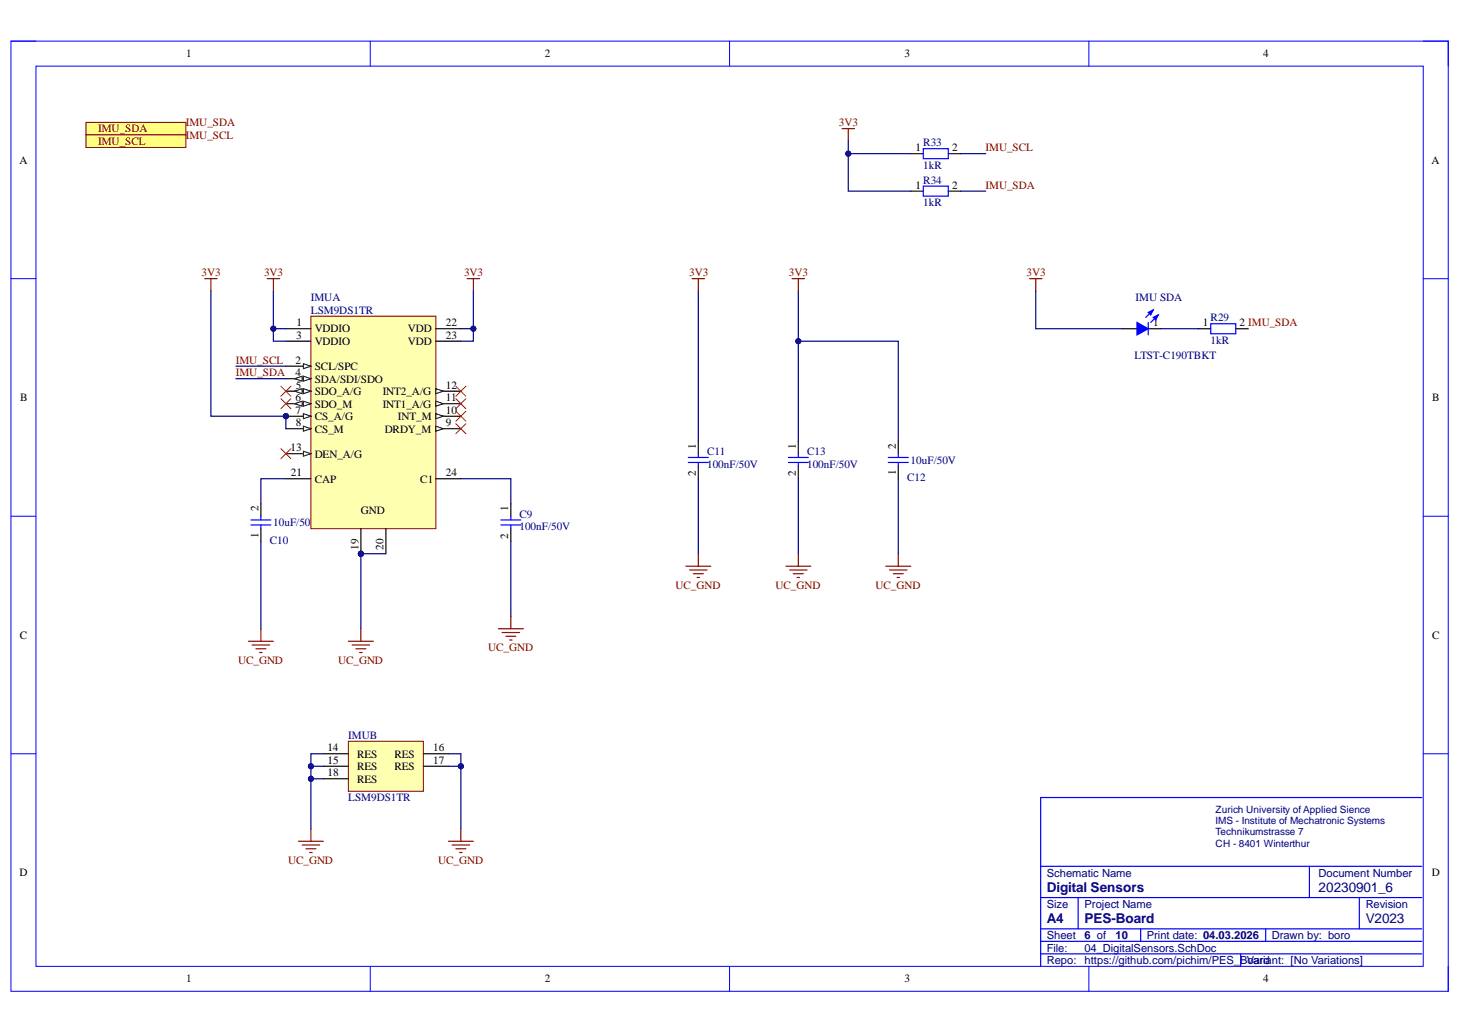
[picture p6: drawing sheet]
<svg xmlns="http://www.w3.org/2000/svg" width="420mm" height="297mm" viewBox="0 0 420 297" stroke-linecap="round" stroke-linejoin="round" font-family="sans-serif">
<defs><g id="words">
<g font-size="3.9" fill="#000080">
<text x="301" y="256.4">Digital Sensors</text>
<text x="379.1" y="256.4">20230901_6</text>
<text x="301" y="265.5">A4</text>
<text x="311.8" y="265.3">PES-Board</text>
<text x="392.7" y="265.3">V2023</text>
</g>
<g font-size="3.2">
<text x="53.5" y="16.5">1</text>
<text x="156.6" y="16.5">2</text>
<text x="260.1" y="16.5">3</text>
<text x="363.2" y="16.5">4</text>
<text x="5.6" y="47">A</text>
<text x="263.2" y="43.5">1</text>
<text x="273.8" y="43.5">2</text>
<text x="411.6" y="47">A</text>
<text x="263.2" y="54.2">1</text>
<text x="273.8" y="54.2">2</text>
<text x="85.3" y="93.8">1</text>
<text x="90.5" y="95.6">VDDIO</text>
<text x="117.3" y="95.6">VDD</text>
<text x="128.2" y="93.8">22</text>
<text x="331.6" y="93.8">1</text>
<text x="345.8" y="93.8">1</text>
<text x="356.4" y="93.8">2 IMU_SDA</text>
<text x="85.2" y="97.4">3</text>
<text x="90.5" y="99.2">VDDIO</text>
<text x="117.3" y="99.2">VDD</text>
<text x="128.2" y="97.4">23</text>
<text x="85" y="104.6">2</text>
<text x="90.5" y="106.4">SCL/SPC</text>
<text x="85" y="108.2">4</text>
<text x="85.1" y="111.8">5</text>
<text x="90.5" y="110">SDA/SDI/SDO</text>
<text x="90.5" y="113.5">SDO_A/G</text>
<text x="110" y="113.5">INT2_A/G</text>
<text x="128.2" y="111.8">12</text>
<text x="5.8" y="115.4">B</text>
<text x="85" y="115.4">6</text>
<text x="85" y="119">7</text>
<text x="90.5" y="117.2">SDO_M</text>
<text x="110" y="117.2">INT1_A/G</text>
<text x="128.2" y="119">10</text>
<text x="128.2" y="115.4">11</text>
<text x="411.8" y="115.4">B</text>
<text x="85.1" y="122.6">8</text>
<text x="90.5" y="120.7">CS_A/G</text>
<text x="90.5" y="124.4">CS_M</text>
<text x="110.6" y="124.4">DRDY_M</text>
<text x="114.4" y="120.7">INT_M</text>
<text x="128.2" y="122.6">9</text>
<text x="83.6" y="129.8">13</text>
<text x="90.5" y="131.6">DEN_A/G</text>
<text x="200.1" y="129" transform="rotate(-90 200.1 129)">1</text>
<text x="228.9" y="129" transform="rotate(-90 228.9 129)">1</text>
<text x="257.6" y="129" transform="rotate(-90 257.6 129)">2</text>
<text x="83.6" y="137">21</text>
<text x="128.2" y="137">24</text>
<text x="200.1" y="137" transform="rotate(-90 200.1 137)">2</text>
<text x="228.9" y="137" transform="rotate(-90 228.9 137)">2</text>
<text x="257.6" y="136.7" transform="rotate(-90 257.6 136.7)">1</text>
<text x="90.5" y="138.8">CAP</text>
<text x="120.9" y="138.8">C1</text>
<text x="74.3" y="147" transform="rotate(-90 74.3 147)">2</text>
<text x="103.8" y="147.7">GND</text>
<text x="146.1" y="147" transform="rotate(-90 146.1 147)">1</text>
<text x="74.3" y="154.7" transform="rotate(-90 74.3 154.7)">1</text>
<text x="146.1" y="154.9" transform="rotate(-90 146.1 154.9)">2</text>
<text x="103.1" y="158" transform="rotate(-90 103.1 158)">19</text>
<text x="110.3" y="158" transform="rotate(-90 110.3 158)">20</text>
<text x="5.7" y="183.7">C</text>
<text x="411.8" y="183.7">C</text>
<text x="94.1" y="216">14</text>
<text x="94.2" y="219.6">15</text>
<text x="102.7" y="217.9">RES</text>
<text x="102.7" y="221.4">RES</text>
<text x="113.4" y="217.9">RES</text>
<text x="113.4" y="221.4">RES</text>
<text x="124.6" y="216">16</text>
<text x="124.6" y="219.6">17</text>
<text x="94.2" y="223.2">18</text>
<text x="102.7" y="225.1">RES</text>
<text x="5.6" y="252">D</text>
<text x="411.7" y="252">D</text>
<text x="53.5" y="282.5">1</text>
<text x="156.6" y="282.5">2</text>
<text x="260.1" y="282.5">3</text>
<text x="363.2" y="282.5">4</text>
</g>
<g font-size="3.2" fill="#800000">
<text x="28.2" y="38.1">IMU_SDA</text>
<text x="28.2" y="41.7">IMU_SCL</text>
<text x="53.5" y="36.3">IMU_SDA</text>
<text x="53.5" y="39.9">IMU_SCL</text>
<text x="241.2" y="36.3">3V3</text>
<text x="283.4" y="43.5">IMU_SCL</text>
<text x="283.4" y="54.2">IMU_SDA</text>
<text x="57.9" y="79.4">3V3</text>
<text x="75.9" y="79.4">3V3</text>
<text x="133.5" y="79.4">3V3</text>
<text x="198.2" y="79.4">3V3</text>
<text x="226.8" y="79.4">3V3</text>
<text x="295.2" y="79.4">3V3</text>
<text x="67.8" y="104.6">IMU_SCL</text>
<text x="67.8" y="108.2">IMU_SDA</text>
<text x="194.3" y="169.3">UC_GND</text>
<text x="223" y="169.3">UC_GND</text>
<text x="251.8" y="169.3">UC_GND</text>
<text x="68.5" y="190.9">UC_GND</text>
<text x="97.3" y="190.9">UC_GND</text>
<text x="140.4" y="187.2">UC_GND</text>
<text x="82.9" y="248.4">UC_GND</text>
<text x="126" y="248.4">UC_GND</text>
</g>
<g font-size="3.2" fill="#000080">
<text x="265.5" y="42.1">R33</text>
<text x="265.5" y="48.5">1kR</text>
<text x="265.5" y="52.8">R34</text>
<text x="265.5" y="59.3">1kR</text>
<text x="89.4" y="86.6">IMUA</text>
<text x="326.5" y="86.6">IMU SDA</text>
<text x="89.4" y="90.2">LSM9DS1TR</text>
<text x="348.1" y="92.4">R29</text>
<text x="348.1" y="98.8">1kR</text>
<text x="326.2" y="103.1">LTST-C190TBKT</text>
<text x="203.3" y="130.8">C11</text>
<text x="232.1" y="130.8">C13</text>
<text x="203.3" y="134.4">100nF/50V</text>
<text x="232.1" y="134.4">100nF/50V</text>
<text x="261.8" y="133.3">10uF/50V</text>
<text x="260.8" y="138.4">C12</text>
<text x="149.4" y="148.8">C9</text>
<text x="78.6" y="151.4">10uF/50V</text>
<text x="149.4" y="152.4">100nF/50V</text>
<text x="77.6" y="156.4">C10</text>
<text x="100.1" y="212.5">IMUB</text>
<text x="100.1" y="230.4">LSM9DS1TR</text>
<text x="301" y="252">Schematic Name</text>
<text x="379.1" y="252">Document Number</text>
<text x="301" y="261">Size</text>
<text x="311.8" y="261">Project Name</text>
<text x="392.7" y="261">Revision</text>
<text x="301" y="270">Sheet</text>
<text x="311.8" y="270">6 of</text>
<text x="320.8" y="270">10</text>
<text x="329.8" y="270">Print date: 04.03.2026</text>
<text x="365.7" y="270">Drawn by: boro</text>
<text x="301" y="273.6">File:</text>
<text x="311.8" y="273.6">04_DigitalSensors.SchDoc</text>
<text x="301" y="277.2">Repo:</text>
<text x="311.8" y="277.2">https://github.com/pichim/PES_Board</text>
<text x="358.5" y="277.2">Variant: [No Variations]</text>
</g>
<g font-size="2.9" fill="#000080">
<text x="349.5" y="233.8">Zurich University of Applied Sience</text>
<text x="349.5" y="237">IMS - Institute of Mechatronic Systems</text>
<text x="349.5" y="240.2">Technikumstrasse 7</text>
<text x="349.5" y="243.4">CH - 8401 Winterthur</text>
</g>
</g></defs>
<path d="M3.2 11.8h413.2v273.2h-413.2z" fill="none" stroke="#00f" stroke-width=".29"/>
<path d="M10.3 19h398.9v258.9h-398.9z" fill-rule="evenodd" fill="#fff"/>
<g fill="none" stroke="#00f" stroke-width=".29">
<path d="M3.1 11.8h7.2M10.3 19h398.9v258.9h-398.9zM106.5 11.8v7.2M209.8 11.8v7.2M313.1 11.8v7.2M409.2 11.8h7.2v7.2M3.1 80.1h7.2M409.2 80.1h7.2M3.1 148.4h7.2M409.2 148.4h7.2M3.1 216.7h7.2M409.2 216.7h7.2"/>
<path d="M106.5 277.9v7.1M209.8 277.9v7.1M313.1 277.9v7.1M416.4 277.9v7.1"/>
</g>
<g fill="none" stroke="#00f" stroke-width=".34">
<path d="M348.1 93.1h7.2v2.9h-7.2zM408.8 229.3h-109.6v48.6M299.2 258.1h109.6M299.2 249.1h109.6M310 258.1v9M376.5 249.1v9M390.9 258.1v9M299.2 270.7h109.6M299.2 267.1h109.6M299.2 274.3h109.6M328 267.1v3.6M356.7 274.3v3.6"/>
<path d="M363.9 267.1v3.6"/>
</g>
<path d="M296 80.1h3.6M297.8 80.1v3.6" fill="none" stroke="#800000" stroke-width=".34"/>
<path d="M323 94.5h3.9M330.2 94.5h3.6M344.5 94.5h3.6M355.3 94.5h3.6" fill="none" stroke="#000" stroke-width=".34"/>
<path d="M326.9 92.7l3.3 1.8-3.3 1.8z" fill="#00f"/>
<path d="M326.9 92.7l3.3 1.8-3.3 1.8zM331.6 89.1l-2.2 2.2M333 90.6l-2.1 2.1" fill="none" stroke="#00f" stroke-width=".34"/>
<path d="M331.6 91.3l1.4-.7-.7 1.4z" fill="#00f"/>
<path d="M331.6 91.3l1.4-.7-.7 1.4z" fill="none" stroke="#00f" stroke-width=".34"/>
<path d="M330.2 89.8l1.4-.7-.7 1.5z" fill="#00f"/>
<g fill="none" stroke="#00f" stroke-width=".34">
<path d="M330.2 89.8l1.4-.7-.7 1.5zM330.2 92.7v3.6M197.9 133h5.8M197.9 131.5h5.8M200.8 130.5v1M200.8 133v1.1M226.7 133h5.7M226.7 131.5h5.7M229.5 130.5v1M229.5 133v1.1M255.4 133h5.8M255.4 131.5h5.8"/>
<path d="M258.3 130.5v1M258.3 133v1.1M72.1 149.5h5.8M72.1 151h5.8M75 148.4v1.1M75 151v1M144 149.5h5.8M144 151h5.8M146.9 148.4v1.1M146.9 151v1"/>
</g>
<g fill="none" stroke="#800000" stroke-width=".34">
<path d="M199 80.1h3.6M200.8 80.1v3.6M227.7 80.1h3.6M229.5 80.1v3.6M200.8 159.2v3.6M229.5 159.2v3.6M258.3 159.2v3.6M146.9 177.2v3.6M197.2 162.8h7.2M198.3 163.9h5M199.4 165h2.8M200.4 166.1h.8"/>
<path d="M226 162.8h7.1M227 163.9h5.1M228.1 165h2.9M229.2 166.1h.7M254.7 162.8h7.2M255.8 163.9h5M256.9 165h2.8M257.9 166.1h.8M143.3 180.8h7.2M144.4 181.9h5M145.4 183h2.9M146.5 184h.7"/>
</g>
<path d="M200.8 126.9v3.6M200.8 134.1v3.6M229.5 126.9v3.6M229.5 134.1v3.6M258.3 126.9v3.6M258.3 134.1v3.6M75 144.8v3.6M75 152v3.6M146.9 144.8v3.6M146.9 152v3.6" fill="none" stroke="#000" stroke-width=".34"/>
<path d="M24.7 35.2h28.8v3.6h-28.8z" fill-rule="evenodd" fill="#ffff80"/>
<path d="M24.7 35.2h28.8v3.6h-28.8z" fill="none" stroke="#800000" stroke-width=".29"/>
<path d="M24.7 38.8h28.8v3.6h-28.8z" fill-rule="evenodd" fill="#ffff80"/>
<path d="M24.7 38.8h28.8v3.6h-28.8z" fill="none" stroke="#800000" stroke-width=".29"/>
<path d="M242.1 37h3.6M243.9 37v3.6" fill="none" stroke="#800000" stroke-width=".34"/>
<path d="M261.9 44.2h3.6M261.9 55h3.6M272.7 44.2h3.6M272.7 55h3.6" fill="none" stroke="#000" stroke-width=".34"/>
<path d="M265.5 42.8h7.2v2.8h-7.2zM265.5 53.5h7.2v2.9h-7.2z" fill="none" stroke="#00f" stroke-width=".34"/>
<circle cx="82.2" cy="119.7" r=".72" fill="#000080"/>
<circle cx="82.2" cy="119.7" r=".72" fill="none" stroke="#000080" stroke-width=".29"/>
<circle cx="103.8" cy="159.2" r=".72" fill="#000080"/>
<circle cx="103.8" cy="159.2" r=".72" fill="none" stroke="#000080" stroke-width=".29"/>
<path d="M89.4 90.9h35.9v61.1h-35.9z" fill-rule="evenodd" fill="#ffffb0"/>
<path d="M89.4 90.9h35.9v61.1h-35.9z" fill="none" stroke="#800000" stroke-width=".29"/>
<path d="M82.2 94.5h7.2M82.2 116.1h7.2" fill="none" stroke="#000" stroke-width=".34"/>
<path d="M87.2 115.4l2.2 .7-2.2 .7z" fill="#f8fcff"/>
<path d="M87.2 115.4l2.2 .7-2.2 .7z" fill="none" stroke="#000" stroke-width=".29"/>
<path d="M84.7 116.1l2.2-.7v1.4z" fill="#f8fcff"/>
<path d="M84.7 116.1l2.2-.7v1.4z" fill="none" stroke="#000" stroke-width=".29"/>
<path d="M82.2 105.3h7.2" fill="none" stroke="#000" stroke-width=".34"/>
<path d="M87.2 104.6l2.2 .7-2.2 .7z" fill="#f8fcff"/>
<path d="M87.2 104.6l2.2 .7-2.2 .7z" fill="none" stroke="#000" stroke-width=".29"/>
<path d="M82.2 108.9h7.2" fill="none" stroke="#000" stroke-width=".34"/>
<path d="M87.2 108.2l2.2 .7-2.2 .7z" fill="#f8fcff"/>
<path d="M87.2 108.2l2.2 .7-2.2 .7z" fill="none" stroke="#000" stroke-width=".29"/>
<path d="M84.7 108.9l2.2-.7v1.4z" fill="#f8fcff"/>
<path d="M84.7 108.9l2.2-.7v1.4z" fill="none" stroke="#000" stroke-width=".29"/>
<path d="M82.2 98.1h7.2M82.2 112.5h7.2" fill="none" stroke="#000" stroke-width=".34"/>
<path d="M87.2 111.8l2.2 .7-2.2 .7z" fill="#f8fcff"/>
<path d="M87.2 111.8l2.2 .7-2.2 .7z" fill="none" stroke="#000" stroke-width=".29"/>
<path d="M84.7 112.5l2.2-.7v1.4z" fill="#f8fcff"/>
<path d="M84.7 112.5l2.2-.7v1.4z" fill="none" stroke="#000" stroke-width=".29"/>
<path d="M82.2 119.7h7.2" fill="none" stroke="#000" stroke-width=".34"/>
<path d="M87.2 119l2.2 .7-2.2 .7z" fill="#f8fcff"/>
<path d="M87.2 119l2.2 .7-2.2 .7z" fill="none" stroke="#000" stroke-width=".29"/>
<circle cx="82.2" cy="119.7" r=".72" fill="#000080"/>
<circle cx="82.2" cy="119.7" r=".72" fill="none" stroke="#000080" stroke-width=".29"/>
<path d="M82.2 123.3h7.2" fill="none" stroke="#000" stroke-width=".34"/>
<path d="M87.2 122.6l2.2 .7-2.2 .7z" fill="#f8fcff"/>
<path d="M87.2 122.6l2.2 .7-2.2 .7z" fill="none" stroke="#000" stroke-width=".29"/>
<path d="M125.3 123.3h7.2" fill="none" stroke="#000" stroke-width=".34"/>
<path d="M125.3 122.6l2.2 .7-2.2 .7z" fill="#f8fcff"/>
<path d="M125.3 122.6l2.2 .7-2.2 .7z" fill="none" stroke="#000" stroke-width=".29"/>
<path d="M125.3 119.7h7.2" fill="none" stroke="#000" stroke-width=".34"/>
<path d="M125.3 119l2.2 .7-2.2 .7z" fill="#f8fcff"/>
<path d="M125.3 119l2.2 .7-2.2 .7z" fill="none" stroke="#000" stroke-width=".29"/>
<path d="M125.3 116.1h7.2" fill="none" stroke="#000" stroke-width=".34"/>
<path d="M125.3 115.4l2.2 .7-2.2 .7z" fill="#f8fcff"/>
<path d="M125.3 115.4l2.2 .7-2.2 .7z" fill="none" stroke="#000" stroke-width=".29"/>
<path d="M125.3 112.5h7.2" fill="none" stroke="#000" stroke-width=".34"/>
<path d="M125.3 111.8l2.2 .7-2.2 .7z" fill="#f8fcff"/>
<path d="M125.3 111.8l2.2 .7-2.2 .7z" fill="none" stroke="#000" stroke-width=".29"/>
<path d="M82.2 130.5h7.2" fill="none" stroke="#000" stroke-width=".34"/>
<path d="M87.2 129.7l2.2 .8-2.2 .7z" fill="#f8fcff"/>
<path d="M87.2 129.7l2.2 .8-2.2 .7z" fill="none" stroke="#000" stroke-width=".29"/>
<path d="M103.8 152v7.2" fill="none" stroke="#000" stroke-width=".34"/>
<circle cx="103.8" cy="159.2" r=".72" fill="#000080"/>
<circle cx="103.8" cy="159.2" r=".72" fill="none" stroke="#000080" stroke-width=".29"/>
<path d="M125.3 94.5h7.2M125.3 98.1h7.2M82.2 137.7h7.2M125.3 137.7h7.2M111 152v7.2" fill="none" stroke="#000" stroke-width=".34"/>
<path d="M100.2 213.2h21.5v14.3h-21.5z" fill-rule="evenodd" fill="#ffffb0"/>
<path d="M100.2 213.2h21.5v14.3h-21.5z" fill="none" stroke="#800000" stroke-width=".29"/>
<path d="M93 216.7h7.2M121.7 216.7h7.2M93 220.3h7.2M93 223.9h7.2M121.7 220.3h7.2" fill="none" stroke="#000" stroke-width=".34"/>
<g fill="none" stroke="#800000" stroke-width=".34">
<path d="M58.8 80.1h3.6M60.6 80.1v3.6M76.8 80.1h3.6M78.6 80.1v3.6M134.3 80.1h3.6M136.1 80.1v3.6M71.4 184.4h7.2M72.5 185.5h5M73.6 186.6h2.9M74.7 187.6h.7M75 180.8v3.6M100.2 184.4h7.2"/>
<path d="M101.2 185.5h5.1M102.3 186.6h2.9M103.4 187.6h.7M103.8 180.8v3.6M89.4 238.3v3.6M132.5 238.3v3.6M85.8 241.9h7.2M86.9 243h5M88 244.1h2.8M89 245.1h.8M128.9 241.9h7.2M130 243h5"/>
<path d="M131.1 244.1h2.9M132.2 245.1h.7"/>
</g>
<g fill="none" stroke="#f00" stroke-width=".29">
<path d="M80.8 111l2.8 2.9M80.8 114.6l2.8 2.9M83.6 111l-2.8 2.9M83.6 114.6l-2.8 2.9M131.1 118.2l2.9 2.9M131.1 114.6l2.9 2.9M131.1 111l2.9 2.9M134 118.2l-2.9 2.9M134 114.6l-2.9 2.9M134 111l-2.9 2.9M80.8 129l2.8 2.9M83.6 129l-2.8 2.9"/>
<path d="M131.1 121.8l2.9 2.9M134 121.8l-2.9 2.9"/>
</g>
<path d="M229.5 98.1h28.8v28.8M333.8 94.5h10.7M132.5 137.7h14.4v7.1M200.8 137.7v21.5M229.5 137.7v21.5M258.3 137.7v21.5M146.9 155.6v21.6" fill="none" stroke="#000080" stroke-width=".34"/>
<circle cx="229.5" cy="98.1" r=".72" fill="#000080"/>
<circle cx="229.5" cy="98.1" r=".72" fill="none" stroke="#000080" stroke-width=".29"/>
<path d="M243.9 40.6v3.6h18M200.8 83.7v43.2" fill="none" stroke="#000080" stroke-width=".34"/>
<circle cx="243.9" cy="44.2" r=".72" fill="#000080"/>
<circle cx="243.9" cy="44.2" r=".72" fill="none" stroke="#000080" stroke-width=".29"/>
<path d="M243.9 44.2v10.8h18" fill="none" stroke="#000080" stroke-width=".34"/>
<circle cx="243.9" cy="44.2" r=".72" fill="#000080"/>
<circle cx="243.9" cy="44.2" r=".72" fill="none" stroke="#000080" stroke-width=".29"/>
<path d="M276.3 44.2h7.1M276.3 55h7.1M229.5 83.7v43.2M297.8 83.7v10.8h25.2" fill="none" stroke="#000080" stroke-width=".34"/>
<circle cx="229.5" cy="98.1" r=".72" fill="#000080"/>
<circle cx="229.5" cy="98.1" r=".72" fill="none" stroke="#000080" stroke-width=".29"/>
<path d="M78.6 94.5h3.6" fill="none" stroke="#000080" stroke-width=".34"/>
<circle cx="78.6" cy="94.5" r=".72" fill="#000080"/>
<circle cx="78.6" cy="94.5" r=".72" fill="none" stroke="#000080" stroke-width=".29"/>
<path d="M132.5 94.5h3.6" fill="none" stroke="#000080" stroke-width=".34"/>
<circle cx="136.1" cy="94.5" r=".72" fill="#000080"/>
<circle cx="136.1" cy="94.5" r=".72" fill="none" stroke="#000080" stroke-width=".29"/>
<path d="M136.1 83.7v14.4h-3.6" fill="none" stroke="#000080" stroke-width=".34"/>
<circle cx="136.1" cy="94.5" r=".72" fill="#000080"/>
<circle cx="136.1" cy="94.5" r=".72" fill="none" stroke="#000080" stroke-width=".29"/>
<path d="M78.6 83.7v14.4h3.6" fill="none" stroke="#000080" stroke-width=".34"/>
<circle cx="78.6" cy="94.5" r=".72" fill="#000080"/>
<circle cx="78.6" cy="94.5" r=".72" fill="none" stroke="#000080" stroke-width=".29"/>
<path d="M82.2 137.7h-7.2v7.1M75 155.6v25.2M103.8 159.2v21.6" fill="none" stroke="#000080" stroke-width=".34"/>
<circle cx="103.8" cy="159.2" r=".72" fill="#000080"/>
<circle cx="103.8" cy="159.2" r=".72" fill="none" stroke="#000080" stroke-width=".29"/>
<path d="M103.8 159.2h7.2" fill="none" stroke="#000080" stroke-width=".34"/>
<circle cx="103.8" cy="159.2" r=".72" fill="#000080"/>
<circle cx="103.8" cy="159.2" r=".72" fill="none" stroke="#000080" stroke-width=".29"/>
<path d="M60.6 83.7v36h21.6v3.6M67.8 108.9h14.4M67.8 105.3h14.4" fill="none" stroke="#000080" stroke-width=".34"/>
<circle cx="82.2" cy="119.7" r=".72" fill="#000080"/>
<circle cx="82.2" cy="119.7" r=".72" fill="none" stroke="#000080" stroke-width=".29"/>
<path d="M89.4 220.3h3.6" fill="none" stroke="#000080" stroke-width=".34"/>
<circle cx="89.4" cy="220.3" r=".72" fill="#000080"/>
<circle cx="89.4" cy="220.3" r=".72" fill="none" stroke="#000080" stroke-width=".29"/>
<path d="M89.4 223.9h3.6" fill="none" stroke="#000080" stroke-width=".34"/>
<circle cx="89.4" cy="223.9" r=".72" fill="#000080"/>
<circle cx="89.4" cy="223.9" r=".72" fill="none" stroke="#000080" stroke-width=".29"/>
<path d="M93 216.7h-3.6v21.6" fill="none" stroke="#000080" stroke-width=".34"/>
<circle cx="89.4" cy="223.9" r=".72" fill="#000080"/>
<circle cx="89.4" cy="223.9" r=".72" fill="none" stroke="#000080" stroke-width=".29"/>
<circle cx="89.4" cy="220.3" r=".72" fill="#000080"/>
<circle cx="89.4" cy="220.3" r=".72" fill="none" stroke="#000080" stroke-width=".29"/>
<path d="M128.9 216.7h3.6M128.9 220.3h3.6" fill="none" stroke="#000080" stroke-width=".34"/>
<circle cx="132.5" cy="220.3" r=".72" fill="#000080"/>
<circle cx="132.5" cy="220.3" r=".72" fill="none" stroke="#000080" stroke-width=".29"/>
<path d="M132.5 216.7v21.6" fill="none" stroke="#000080" stroke-width=".34"/>
<circle cx="132.5" cy="220.3" r=".72" fill="#000080"/>
<circle cx="132.5" cy="220.3" r=".72" fill="none" stroke="#000080" stroke-width=".29"/>
<use href="#words"/>
</svg>
